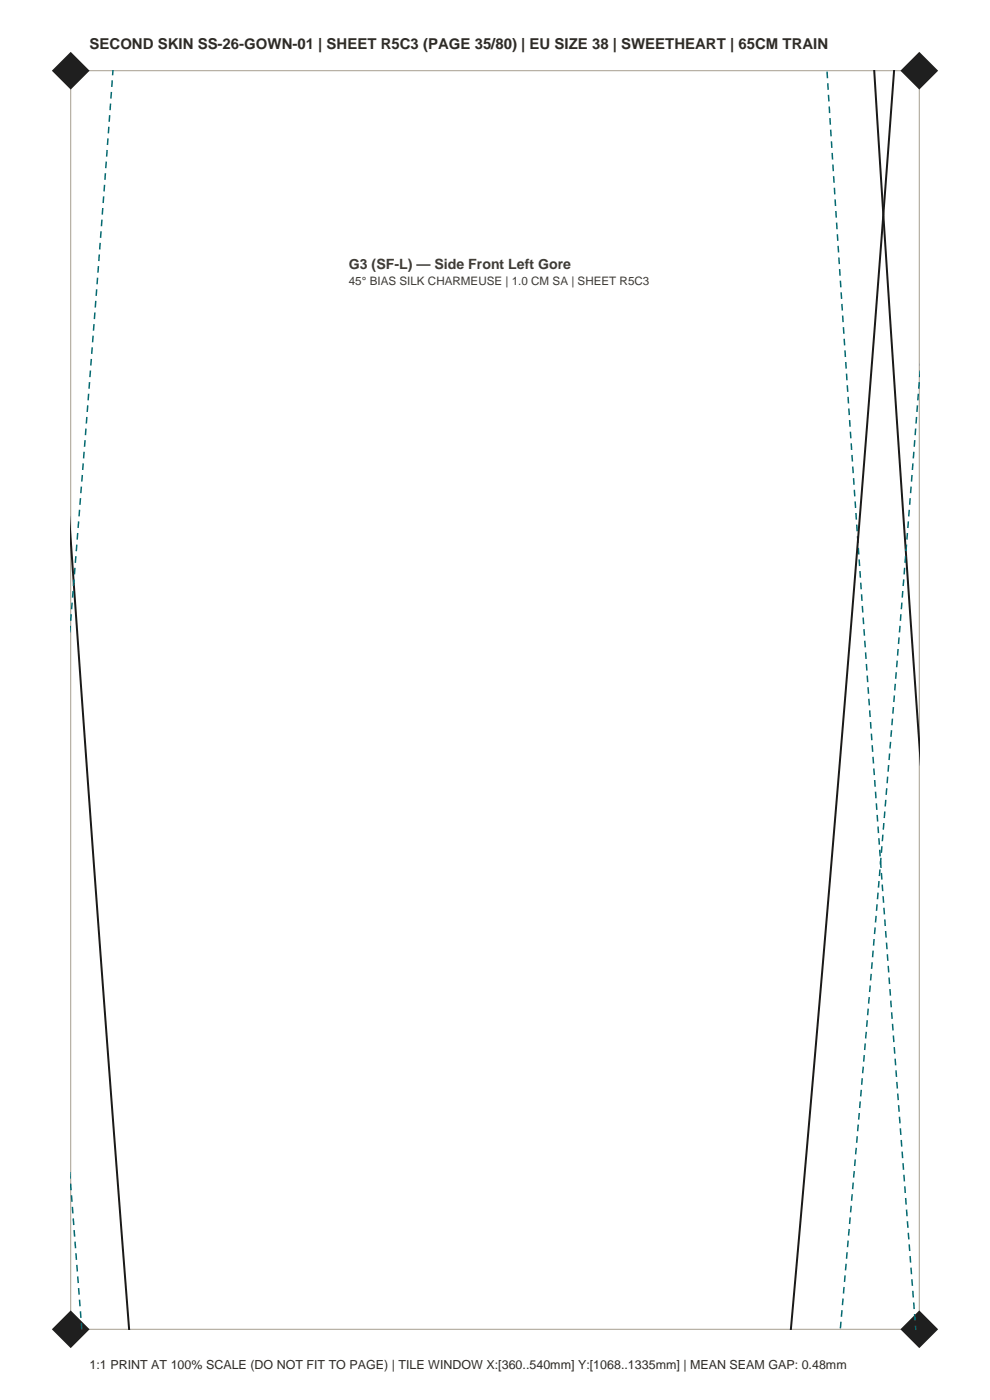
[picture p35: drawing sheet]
<svg xmlns="http://www.w3.org/2000/svg" width="210mm" height="297mm" viewBox="0 0 210 297" stroke-linecap="round" stroke-linejoin="round" font-family="sans-serif">
<defs><g id="words">
<text font-size="3.2" fill="#2e2b26" x="19" y="10.5">SECOND SKIN SS-26-GOWN-01 | SHEET R5C3 (PAGE 35/80) | EU SIZE 38 | SWEETHEART | 65CM TRAIN</text>
<text font-size="3" fill="#403b33" x="74" y="57">G3 (SF-L) — Side Front Left Gore</text>
<text font-size="2.6" fill="#2e2b26" x="19" y="290.5">1:1 PRINT AT 100% SCALE (DO NOT FIT TO PAGE) | TILE WINDOW X:[360..540mm] Y:[1068..1335mm] | MEAN SEAM GAP: 0.48mm</text>
<text font-size="2.5" fill="#403b33" x="74" y="60.5">45° BIAS SILK CHARMEUSE | 1.0 CM SA | SHEET R5C3</text>
</g></defs>
<path d="M15 15h180v267h-180z" fill="none" stroke="#a69e8f" stroke-width=".21"/>
<g fill="#1f1f1f">
<path d="M11 282l4-4 4 4-4 4z" fill-rule="evenodd"/>
<path d="M191 282l4-4 4 4-4 4z" fill-rule="evenodd"/>
<path d="M11 15l4-4 4 4-4 4z" fill-rule="evenodd"/>
<path d="M191 15l4-4 4 4-4 4z" fill-rule="evenodd"/>
</g>
<path d="M185.4 14.9l4.8 73.4 4.9 70M189.7 14.9l-4.2 55.7-6.2 77.1-4.8 57.8-6.7 76.6M15 113.8l6.3 89 6.1 79.3" fill="none" stroke="#1a1a1a" stroke-width=".42"/>
<path d="M175.4 14.9l4.8 74.1 4.4 63 4.6 63 5.1 67.1M15 132.3l4.4-56.8 4.6-60.6M15 250.9l2.4 31.2M178.2 282.1l9.5-109.8 7.4-92" fill="none" stroke="#036970" stroke-width=".32" stroke-dasharray="1.4 1.1" stroke-linecap="butt"/>
<use href="#words"/>
</svg>
